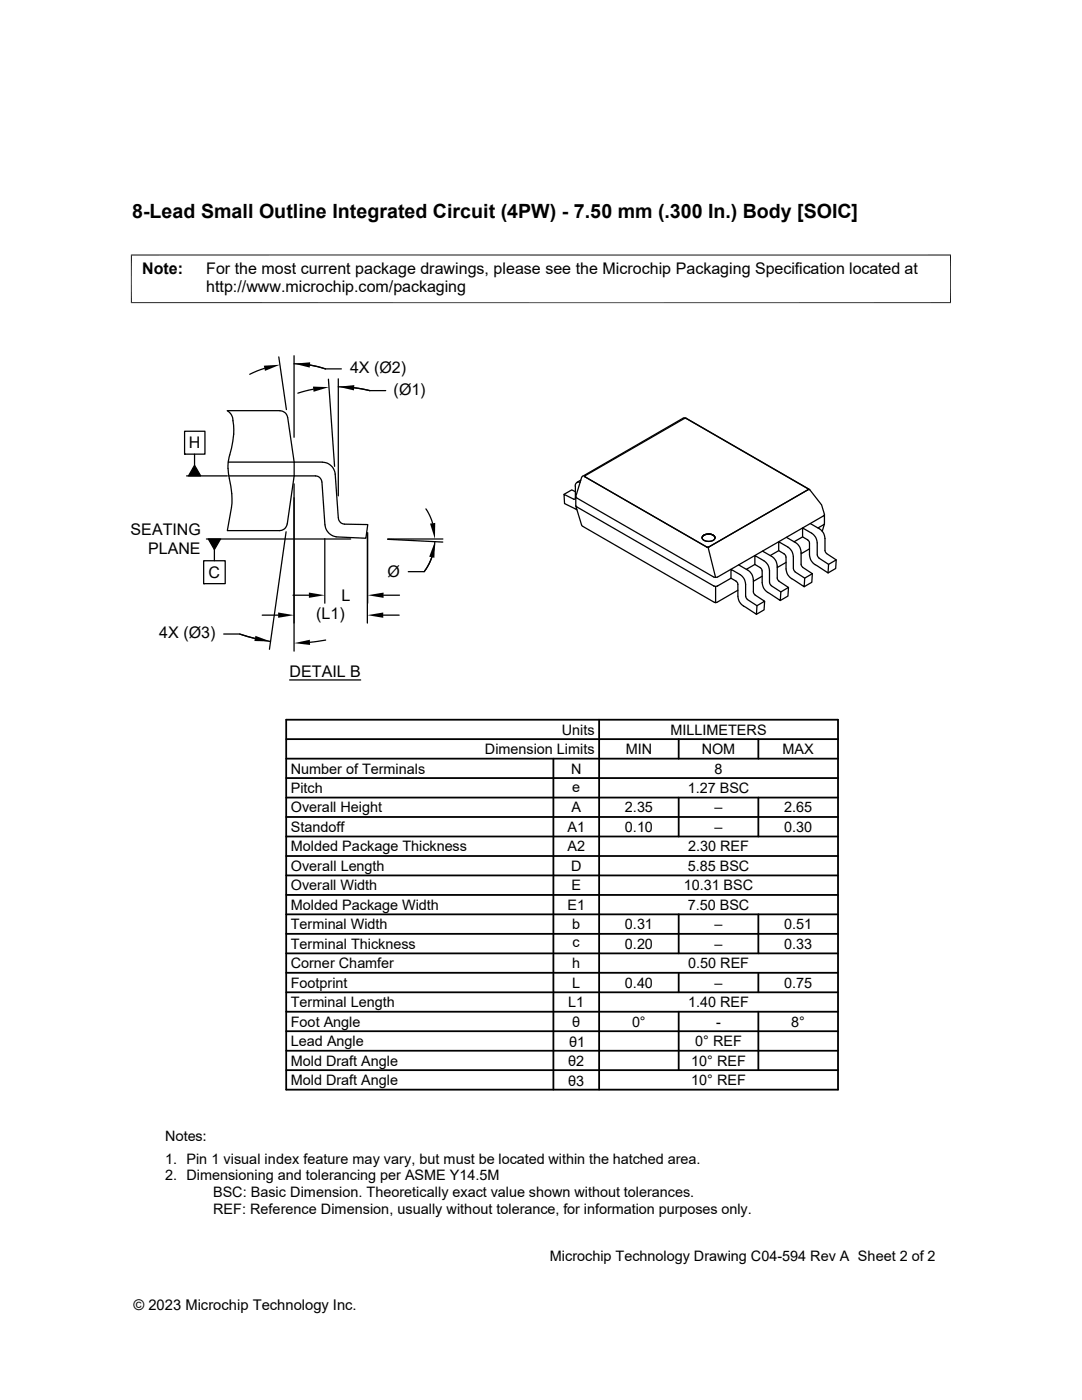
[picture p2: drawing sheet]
<svg xmlns="http://www.w3.org/2000/svg" width="216mm" height="279mm" viewBox="0 0 216 279" stroke-linecap="round" stroke-linejoin="round" font-family="sans-serif">
<defs><g id="words">
<text font-size="3.9" x="26.4" y="43.5">8-Lead Small Outline Integrated Circuit (4PW) - 7.50 mm (.300 In.) Body [SOIC]</text>
<g font-size="3.2">
<text x="28.4" y="54.7">Note:</text>
<text x="41.1" y="58.3">http://www.microchip.com/packaging</text>
<text x="41.1" y="54.7">For the most current package drawings, please see the Microchip Packaging Specification located at</text>
<text x="69.8" y="74.4">4X (Ø2)</text>
<text x="78.5" y="78.8">(Ø1)</text>
<text x="37.7" y="89.5">H</text>
<text x="26.1" y="106.8">SEATING</text>
<text x="29.6" y="110.6">PLANE</text>
<text x="41.6" y="115.3">C</text>
<text x="68.2" y="119.9">L</text>
<text x="77.3" y="115.2">Ø</text>
<text x="63.1" y="123.6">(L1)</text>
<text x="31.8" y="127.3">4X (Ø3)</text>
<text x="57.8" y="135">DETAIL B</text>
</g>
<g font-size="2.9">
<text x="112.1" y="146.6">Units</text>
<text x="133.8" y="146.6">MILLIMETERS</text>
<text x="58" y="154.4">Number of Terminals</text>
<text x="96.8" y="150.5">Dimension Limits</text>
<text x="113.9" y="154.4">N</text>
<text x="124.9" y="150.5">MIN</text>
<text x="140" y="150.5">NOM</text>
<text x="142.6" y="154.4">8</text>
<text x="156.1" y="150.5">MAX</text>
<text x="58" y="158.3">Pitch</text>
<text x="114.2" y="158">e</text>
<text x="137.2" y="158.3">1.27 BSC</text>
<text x="58" y="162.1">Overall Height</text>
<text x="58" y="166">Standoff</text>
<text x="113.2" y="166">A1</text>
<text x="114" y="162.1">A</text>
<text x="124.7" y="162.1">2.35</text>
<text x="124.7" y="166">0.10</text>
<text x="142.6" y="162.1">–</text>
<text x="142.6" y="166">–</text>
<text x="156.5" y="162.1">2.65</text>
<text x="156.5" y="166">0.30</text>
<text x="58" y="173.8">Overall Length</text>
<text x="58" y="169.9">Molded Package Thickness</text>
<text x="113.2" y="169.9">A2</text>
<text x="113.9" y="173.8">D</text>
<text x="137.2" y="173.8">5.85 BSC</text>
<text x="137.3" y="169.9">2.30 REF</text>
<text x="58" y="177.7">Overall Width</text>
<text x="114" y="177.7">E</text>
<text x="136.4" y="177.7">10.31 BSC</text>
<text x="58" y="185.5">Terminal Width</text>
<text x="58" y="181.6">Molded Package Width</text>
<text x="113.2" y="181.6">E1</text>
<text x="114.2" y="185.4">b</text>
<text x="124.7" y="185.5">0.31</text>
<text x="137.2" y="181.6">7.50 BSC</text>
<text x="142.6" y="185.5">–</text>
<text x="156.5" y="185.5">0.51</text>
<text x="58" y="189.3">Terminal Thickness</text>
<text x="114.3" y="189.1">c</text>
<text x="124.7" y="189.3">0.20</text>
<text x="142.6" y="189.3">–</text>
<text x="156.5" y="189.3">0.33</text>
<text x="58" y="197.1">Footprint</text>
<text x="58" y="193.2">Corner Chamfer</text>
<text x="114.2" y="193.2">h</text>
<text x="114.2" y="197.1">L</text>
<text x="124.7" y="197.1">0.40</text>
<text x="137.3" y="193.2">0.50 REF</text>
<text x="142.6" y="197.1">–</text>
<text x="156.5" y="197.1">0.75</text>
<text x="58" y="201">Terminal Length</text>
<text x="113.4" y="201">L1</text>
<text x="137.3" y="201">1.40 REF</text>
<text x="58" y="204.9">Foot Angle</text>
<text x="58" y="208.8">Lead Angle</text>
<text x="113.6" y="208.9">θ1</text>
<text x="114.2" y="205">θ</text>
<text x="126.1" y="204.9">0°</text>
<text x="138.7" y="208.8">0° REF</text>
<text x="142.9" y="204.9">-</text>
<text x="157.9" y="204.9">8°</text>
<text x="58" y="212.7">Mold Draft Angle</text>
<text x="113.4" y="212.8">θ2</text>
<text x="137.9" y="212.7">10° REF</text>
<text x="58" y="216.6">Mold Draft Angle</text>
<text x="113.4" y="216.7">θ3</text>
<text x="137.9" y="216.6">10° REF</text>
<text x="32.9" y="227.7">Notes:</text>
<text x="32.9" y="232.3">1. Pin 1 visual index feature may vary, but must be located within the hatched area.</text>
<text x="32.9" y="235.6">2. Dimensioning and tolerancing per ASME Y14.5M</text>
<text x="42.5" y="238.9">BSC: Basic Dimension. Theoretically exact value shown without tolerances.</text>
<text x="42.5" y="242.2">REF: Reference Dimension, usually without tolerance, for information purposes only.</text>
<text x="109.7" y="251.7">Microchip Technology Drawing C04-594 Rev A Sheet 2 of 2</text>
<text x="26.6" y="261.3">© 2023 Microchip Technology Inc.</text>
</g>
</g></defs>
<g fill="none" stroke="#000" stroke-width=".25">
<path d="M52.8 73.5l-3 1.2M55.6 71.2l1.5 10.5M58.7 72.6a19.7 19.7 0 0 1 6.2 1h3.2M58.7 71v16.3M61.8 72.9l3.1 .7M62.5 77.7l-3.1 .8M65.5 75.7l1.3 17.4M67.5 75.6v23.4M67.5 77.2l3.2 .2 3.1 .6M70.7 77.4l.8 .1a19.2 19.2 0 0 0 5.5 .5M36.8 86.1h4.1v4.5h-4.1zM36.8 90.6h.1"/>
<path d="M37.2 95h8.2M38.8 90.6v2.3M38.8 92.9l1.2 2.1h-2.4zM45.6 95h13.1l-1.4 9.6a1.53 1.53 0 0 1-1.5 1.3h-10.4l.8-4.6a15.1 15.1 0 0 0-.4-5.8M57.4 83.3a1.58 1.58 0 0 0-1.5-1.3h-10.5a2.23 2.23 0 0 1 1.1 1.9 18 18 0 0 1-.9 7.8 8.7 8.7 0 0 0 .2 3.8M57.4 83.3l1.3 8.9h-13.1M58.7 96.6v33.3M62.9 95a1.3 1.3 0 0 1 1.3 1.2M62.9 95h-4.2v-2.8h5.6a2.61 2.61 0 0 1 2.6 2.4l.6 8.7M64.2 96.2l.7 8.6a2.63 2.63 0 0 0 2.2 2.3M114.8 98.1l-.7-.3-1.6 .9M114.8 97l-.1 2.6h-.3l-1.9-.9 .1 1.8 2.5 1.2"/>
<path d="M114.9 99.1v1.9l1.2 3.9 26.4 15.3h.5l4.2-2.4M114.9 99.1l.1 .3 27.4 15.8h.4h.4l21.2-12.3M115.8 96.3a.7 .7 0 0 0-1 .7M115.9 95.8l-.8 .5M116.6 95.1h.2M116.7 95l20-11.5 24.6 14.1-20.1 11.6-24.5-14zM161.3 97.6h.1M161.3 97.7h-.1M161.6 97.7l2.3 3M161.6 97.8l-25-14.4-20.5 11.7-1.2 4M40.6 111.9h4.3v4.6h-4.3zM40.6 116.5h.1"/>
<path d="M41.2 107.6h28.8M41.6 107.6h2.4l-1.2 2.1zM42.8 109.7v2.2M57.1 106.1l-3.3 23.5M58.5 118.8h3.1M64.8 107.5v12.9M67.5 103.3a1.31 1.31 0 0 0 1.2 1.3l4.7 .1-.4 2.7-5.9-.3M73.3 106.8v17.6M73.4 106.3v14.1M76.5 118.8h3.2M77.4 107.6h11M77.4 107.6l10.9 .6"/>
<path d="M85 101.6l.8 1.3 .5 1.5M86.2 111.2l-.7 1.5-.8 1.3M86.8 108.1a10.9 10.9 0 0 1-2.2 6h-3.1M114.9 100.9l.1 .2M115 101.1l27.4 15.8M115 101.1h.1M140.1 107.3h.1M140.3 106.9a1.52 1.52 0 0 1 2.4 .4 1.54 1.54 0 0 1-2.6 .1zM141.3 109.2l1.5 6.1M142.4 116.9h.1M142.4 116.9l.4 .1 .4-.1M142.7 107.3a1.5 1.5 0 0 0-2.6 0"/>
<path d="M142.7 107.3a1.53 1.53 0 0 0-2.4-.4l-.2 .4M142.7 107.3h.1M142.8 117.1v3.2M143.2 116.9h.1M145.9 115.4l-2.7 1.5M147.4 112.7l1.8 1.1a2.36 2.36 0 0 1 1.1 1.9l.1 2.6 .3 .4 1.9 1.3-1.6 .9M149.1 119.6l-.3-.6v-2.4a2.36 2.36 0 0 0-1.1-1.9l-1.8-1.1v1.8l1 .6 .3 .4v2.6a2.42 2.42 0 0 0 1.6 2.2l2.1 1.4 .1-1.7-1.9-1.3M150.6 112.6l-1.7 1M152.1 115l-1.8 1M152.1 113.9v2.4a2.41 2.41 0 0 0 1.4 2.1l2.2 1.4 .1-1.7-1.9-1.2-.3-.4-.1-2.6a2.36 2.36 0 0 0-1.1-2l-1.8-1v1.7l1.1 .7 .4 .6M152.1 110l1.9 1a2.36 2.36 0 0 1 1.1 2v2.6l.3 .4 1.9 1.2-1.5 .9M152.6 120l-.1 1.7-1.6 .9"/>
<path d="M155.4 109.9l-1.7 1M156.4 110.5l.4 .7v2.3a2.41 2.41 0 0 0 1.5 2.2l2.2 1.4 .1-1.7-2-1.3M156.5 110.5l-1.1-.6v-1.8l1.8 1.1a2.36 2.36 0 0 1 1.1 1.9v2.4M156.8 112.2l-1.7 1.1M156.9 107.2l1.8 1.1a2.36 2.36 0 0 1 1.2 1.9v2.6l.3 .4 1.9 1.3-1.5 .9M157.3 117.2l-.1 1.8-1.5 .8M158.3 113.5l.4 .6M160.1 107.1l-1.6 1M161.1 107.7l.4 .7v2.3a2.36 2.36 0 0 0 1.1 2M161.2 107.7l-1.1-.6v-1.7l1.8 1a2.36 2.36 0 0 1 1.2 2v2.3l.3 .7M161.5 109.5l-1.6 1M161.7 104.5l1.8 1a2.36 2.36 0 0 1 1.1 2v2.4l.4 .6"/>
<path d="M162.1 114.5l-.1 1.7-1.5 .9M163.4 111.4l1.9 1.2-.1 1.7-2.5-1.6M163.9 100.8l.6 1.9-.1 .2M164.4 102.9h.1M164.5 104.6l-.4 1.4M164.5 102.7v1.9l-1.3 .8M165 110.5l1.9 1.2-1.6 .9M166.9 111.7l-.1 1.8-1.6 .8M44.6 126.5h3.2l3.1 .9M47.8 126.5a33.2 33.2 0 0 0 6.2 1.5M52.3 122.8h3.2M57.8 135.7h14.2"/>
<path d="M65 127.7l-3.2 .5M76.5 122.8h3.2"/>
</g>
<path d="M26.1 50.9h163.7M26.2 50.8v9.7M189.7 50.8v9.7M26.1 60.4h163.7" fill="none" stroke="#000" stroke-width=".2"/>
<g fill="#000">
<path d="M52.6 73l3.3-.2-3 1.2zM58.7 72.6l3.2-.3-.1 1.1zM62.4 77.2l3.2 .1-3 .9zM67.5 77.2l3.2-.3-.1 1zM38.8 92.9l1.2 2.1h-2.4zM41.6 107.6h2.4l-1.2 2.1zM61.6 118.3l3.2 .5-3.2 .5zM73.4 118.8l3.1-.5v1zM86.8 108.1l-.1 3.2-1.1-.2zM85.8 104.5l1-.1v3.2zM51 126.9l3 1.1-3.2-.1zM55.5 122.2l3.2 .6-3.2 .5z"/>
<path d="M58.7 128.4l3.1-.7 .1 1zM73.3 122.8l3.2-.6v1.1z"/>
</g>
<g fill="none" stroke="#000" stroke-width=".36">
<path d="M57.1 159.2h110.1M57.1 155.3h110.1M57.1 151.4h110.1M57.1 147.5h110.1M57.1 143.6h110.1v73.9h-110.1zM110.4 151.4v66.1M119.5 143.6v73.9M135.4 147.5v3.9M135.4 159.2v7.7M151.3 147.5v3.9M151.3 159.2v7.7M57.1 163h110.1"/>
<path d="M57.1 170.8h110.1M57.1 166.9h110.1M57.1 178.6h110.1M57.1 174.7h110.1M57.1 186.4h110.1M57.1 198h110.1M57.1 182.5h110.1M57.1 190.3h110.1M57.1 194.1h110.1M135.4 182.5v7.8M135.4 194.1v3.9M151.3 182.5v7.8"/>
<path d="M151.3 194.1v3.9M57.1 209.7h110.1M57.1 201.9h110.1M57.1 205.8h110.1M57.1 213.6h110.1M135.4 201.9v11.7M151.3 201.9v11.7"/>
</g>
<use href="#words"/>
</svg>
